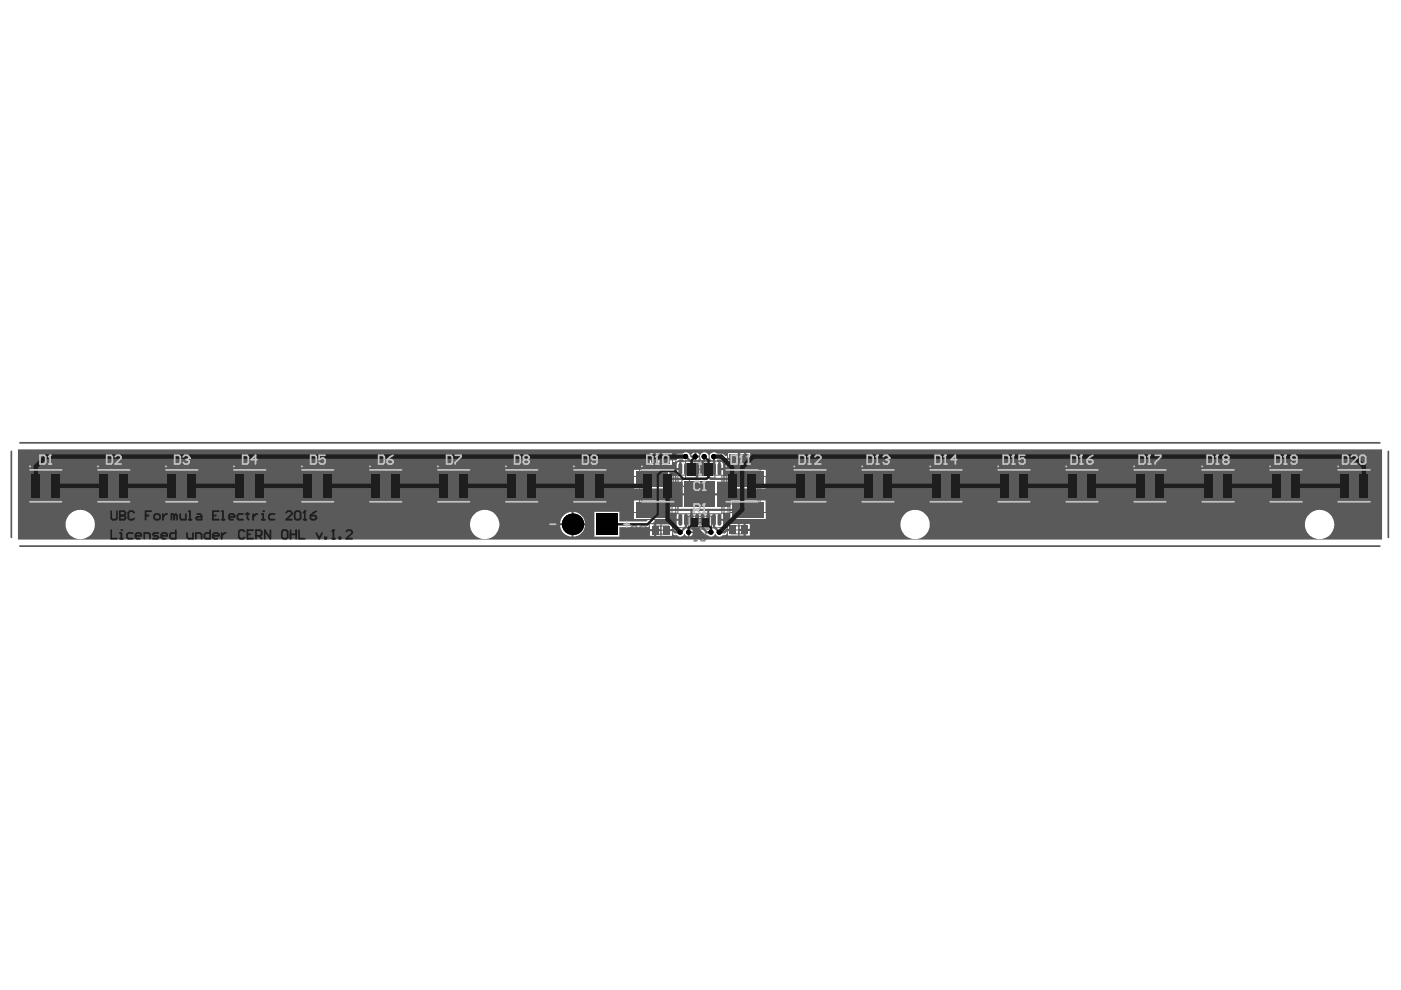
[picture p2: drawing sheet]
<svg xmlns="http://www.w3.org/2000/svg" width="297mm" height="210mm" viewBox="0 0 297 210" stroke-linecap="round" stroke-linejoin="round" font-family="sans-serif">
<g fill="none" stroke="#5a5a5a" stroke-width=".21">
<path d="M5.9 99.2h7.6v7.7h-7.6zM6.3 99.6h6.8v6.8h-6.8zM20.3 99.2h7.6v7.7h-7.6zM20.8 99.6h6.7v6.8h-6.7zM34.7 99.2h7.7v7.7h-7.7zM35.2 99.6h6.7v6.8h-6.7zM49.1 99.2h7.7v7.7h-7.7zM49.6 99.6h6.7v6.8h-6.7zM63.5 99.2h7.7v7.7h-7.7zM64 99.6h6.7v6.8h-6.7zM78 99.2h7.6v7.7h-7.6zM78.4 99.6h6.7v6.8h-6.7z"/>
<path d="M92.4 99.2h7.6v7.7h-7.6zM92.8 99.6h6.8v6.8h-6.8zM106.8 99.2h7.6v7.7h-7.6zM107.3 99.6h6.7v6.8h-6.7zM121.2 99.2h7.7v7.7h-7.7zM121.7 99.6h6.7v6.8h-6.7zM133.9 99.5h8.6v10.6h-8.6zM136.1 99.6h6.7v6.8h-6.7zM137.6 96h5v2.7h-5zM138.5 96.5h3.1v1.7h-3.1zM139.3 97.4h1.6M140.1 96.5v1.7"/>
<path d="M143.3 99.2h-7.7v7.7h7.7M143.3 97.8h10.2v14.1h-10.2zM145.4 97.7h6.2v3.6h-6.2zM146.4 98.2h4.1v2.6h-4.1zM147.5 99.5h1.8M148.5 98.6v1.8M153.5 99.2h7.7v7.7h-7.7M154 99.6h6.7v6.8h-6.7zM154.3 95.9h4.9v2.8h-4.9zM154.3 99.5h8.6v10.6h-8.6zM155.1 96.5h3.1v1.6h-3.1zM155.9 97.3h1.6"/>
<path d="M156.7 96.5v1.6M167.9 99.2h7.7v7.7h-7.7zM168.4 99.6h6.7v6.8h-6.7zM182.3 99.2h7.7v7.7h-7.7zM182.8 99.6h6.7v6.8h-6.7zM196.8 99.2h7.6v7.7h-7.6zM197.2 99.6h6.7v6.8h-6.7zM211.2 99.2h7.6v7.7h-7.6zM211.6 99.6h6.8v6.8h-6.8zM225.6 99.2h7.6v7.7h-7.6zM226 99.6h6.8v6.8h-6.8zM240 99.2h7.6v7.7h-7.6z"/>
<path d="M240.5 99.6h6.7v6.8h-6.7zM254.4 99.2h7.7v7.7h-7.7zM254.9 99.6h6.7v6.8h-6.7zM268.8 99.2h7.7v7.7h-7.7zM269.3 99.6h6.8v6.8h-6.8zM283.2 99.2h7.7v7.7h-7.7zM283.7 99.6h6.8v6.8h-6.8zM8.8 103h1.8M9.7 102.1v1.8M23.2 103h1.8M24.1 102.1v1.8M37.6 103h1.8"/>
<path d="M38.6 102.1v1.8M52.1 103h1.8M53 102.1v1.8M66.5 103h1.8M67.4 102.1v1.8M80.9 103h1.8M81.8 102.1v1.8M95.3 103h1.8M96.2 102.1v1.8M109.7 103h1.8M110.6 102.1v1.8M124.1 103h1.8"/>
<path d="M125.1 102.1v1.8M134.3 101h7.7v7.7h-7.7zM137.2 104.8h1.9M137.7 111h4.9v2.8h-4.9zM138.2 103.9v1.8M138.5 103h1.8M138.5 111.5h3.2v1.7h-3.2zM139.3 112.4h1.7M139.5 102.1v1.8M140.1 111.5v1.7M143.7 100.7h9.3v8.2h-9.3zM145.9 109.4h5v2.8h-5z"/>
<path d="M146.8 110h3.2v1.7h-3.2zM147.5 104.8h1.8M147.5 110.8h1.7M148.4 103.9v1.8M148.4 110v1.7M154.2 111h4.9v2.7h-4.9zM154.8 101h7.7v7.7h-7.7zM155 111.5h3.2v1.7h-3.2zM155.8 112.4h1.7M156.4 103h1.8M156.7 111.5v1.7M157.4 102.1v1.8"/>
<path d="M157.7 104.8h1.8M158.6 103.9v1.8M170.8 103h1.9M171.8 102.1v1.8M185.3 103h1.8M186.2 102.1v1.8M199.7 103h1.8M200.6 102.1v1.8M214.1 103h1.8M215 102.1v1.8M228.5 103h1.8M229.4 102.1v1.8"/>
<path d="M242.9 103h1.8M243.8 102.1v1.8M257.3 103h1.8M258.3 102.1v1.8M271.7 103h1.9M272.7 102.1v1.8M286.2 103h1.8M287.1 102.1v1.8"/>
<circle cx="145.4" cy="102.4" r=".93"/>
</g>
<path d="M2.4 95.7v18.2M4.2 93.9h288.4M294.4 95.7v18.2M4.2 115.8h288.4" fill="none" stroke="#5a5a5a" stroke-width=".37"/>
<path d="M49.9 106h3.2v3.2h-3.2z" fill="#8c8c8c"/>
<g fill="none" stroke="#8c8c8c" stroke-width=".21">
<path d="M213.8 100h2.3M213.9 99.9h2.1M213.9 99.9h2M213.9 99.8h1.9M214 99.8h1.8M214 99.7h1.7M214.1 99.6h1.5M214.2 99.6h1.3M214.2 99.5h1.3M214.3 99.5h1.1M214.3 99.4h1M214.4 99.4h.8"/>
<path d="M214.5 99.3h.6M214.6 99.2h.4M214.6 99.2h.3M214.6 99.1h.3M217.5 100h4.5M217.7 99.9h4.1M217.8 99.9h3.9M217.9 99.8h3.7M218 99.8h3.5M218.1 99.7h3.3M218.2 99.6h3.1M218.2 99.5h3.1"/>
<path d="M218.3 99.4h2.9M218.3 99.3h2.9M218.3 99.2h2.9M218.3 99.1h2.9M218.4 99h2.7M218.4 98.9h2.7M218.4 98.8h2.7M218.4 98.7h2.7M218.4 98.6h2.7M218.4 98.5h2.7M218.4 98.4h2.7M218.4 98.4h2.6"/>
<path d="M218.4 98.3h2.6M218.5 98.2h2.5M218.5 98.1h2.5M218.5 98h2.5M218.5 98h2.4M218.5 97.9h2.4M218.6 97.8h2.3M218.6 97.7h2.3M218.6 97.6h2.3M218.6 97.5h2.3M223.5 100h2.2M223.5 99.9h2.1"/>
<path d="M223.6 99.9h2M223.6 99.8h1.9M223.7 99.8h1.8M223.8 99.7h1.6M223.9 99.6h1.5M224 99.6h1.3M224 99.5h1.3M224.1 99.5h1.1M224.2 99.4h1M224.2 99.4h.9M224.3 99.4h.8M224.4 99.3h.6"/>
<path d="M224.5 99.2h.4M224.6 99.2h.3M224.6 99.1h.2M241.6 97.6h.1M241.6 97.5h.1M241.7 97.9h.1M241.7 97.8l.1 .1M241.7 97.8h.1M241.7 97.7h.1M241.7 97.6h.1M241.7 98.2h.2M241.7 98.1h.2"/>
<path d="M241.7 98h.2M241.8 98.5h.2M241.8 98.4h.2M241.8 98.3h.1M241.8 98.8h.4M241.8 98.8h.3M241.8 98.7h.3M241.8 98.6h.3M241.9 99.2h.4M241.9 99.1h.4M241.9 99.1h.3M241.9 99h.3"/>
<path d="M241.9 98.9l.3 .1M241.9 98.9h.3M241.9 99.5h.5M241.9 99.4h.5M241.9 99.3l.5 .1M241.9 99.3h.4M241.9 99.6h.6M241.9 99.6h.5M241.9 99.8h.6M241.9 99.7h.6M242 100h.5M242 99.9h.5"/>
<path d="M242 99.8h.5M211.5 106.3h6.1M211.5 106.3h6M211.5 106.2h6M211.5 106.1h6M211.5 106h6M211.5 105.9h6M211.5 105.8h6M211.5 105.7h6M211.5 105.6h6M211.5 105.5h6M211.5 105.4h6"/>
<path d="M211.5 105.3h6M211.5 105.2h6M211.5 105.1h6M211.5 105h6M211.5 105h6.1M211.5 104.9h6.1M211.5 104.8h6.1M211.5 104.7h6.2M211.5 104.6h6.2M211.5 104.5h6.2M211.5 106.8h6.2M211.5 106.7h6.2"/>
<path d="M211.5 106.6h6.2M211.5 106.6h6.1M211.5 106.5h6.1M211.5 106.4h6.1M211.7 106.8h6M211.9 106.9h5.9M212.1 104.4h5.7M212.2 106.9h5.6M212.4 104.4h5.5M212.5 106.9h5.3M212.6 107h5.3M212.7 104.3h5.2"/>
<path d="M212.9 104.3h5M213.2 100.6h13.1M213.2 110.6h4.5M213.2 104.2h4.7M213.2 100.7h13.1M213.2 110.7h4.5M213.2 110.5h4.5M213.2 107.1h4.7M213.3 100.8h12.9M213.3 100.5h12.9M213.3 110.8h4.4M213.3 100.9h12.9"/>
<path d="M213.3 110.8h4.3M213.3 110.5h4.5M213.3 110.4h4.5M213.3 101h12.8M213.3 100.9h12.8M213.3 110.9h4.3M213.3 110.3h4.5M213.3 107.1h4.7M213.4 101h12.7M213.4 100.4h12.7M213.4 110.9h4.2M213.4 101.1h12.7"/>
<path d="M213.4 100.3h12.6M213.4 111h4.2M213.4 110.2h4.5M213.5 111h4.1M213.5 101.1h12.5M213.5 100.3h3M213.5 110.2h4.4M213.5 110.1h4.4M213.5 104.2h4.5M213.5 101.2h12.5M213.5 100.2h3M213.6 111.1h2.8"/>
<path d="M213.6 100.2h2.8M213.6 101.3h12.3M213.6 101.3h12.4M213.6 110h4.3M213.6 110h4.4M213.6 111.2h2.8M213.6 100.1h2.7M213.6 107.2h4.4M213.7 111.2h2.6M213.7 100.1h2.6M213.7 101.4h12.1M213.7 107.2h4.3"/>
<path d="M213.7 111.3h2.5M213.7 101.5h12.1M213.7 109.9h4.3M213.7 109.8h4.3M213.7 107.3h4.5M213.7 107.3h4.4M213.8 111.3h2.3M213.8 101.6h11.9M213.8 109.8h4.3M213.8 109.7h4.3M213.8 107.5h4.5M213.8 107.4h4.5"/>
<path d="M213.8 104h4.3M213.8 104h4.4M213.8 107.5h4.6M213.8 103.9h4.4M213.8 103.9h4.5M213.9 111.4h2.1M213.9 101.7h11.7M213.9 101.7h11.8M213.9 109.6h4.2M213.9 107.7h4.7M213.9 107.6h4.6M213.9 103.8h4.5"/>
<path d="M213.9 103.7h4.7M213.9 101.8h11.7M213.9 109.5h4.3M213.9 107.8h4.9M213.9 107.7l4.9 .1M213.9 111.5h1.9M213.9 103.6h4.8M213.9 103.6h4.9M213.9 101.8h11.6M213.9 107.9h5M214 111.5h1.8M214 103.5h5"/>
<path d="M214 103.4h5.2M214 109.4h4.2M214 108h4.8M214 107.9h4.9M214 111.6h1.7M214 103.3h11.4M214 102h11.4M214 101.9h11.4M214 108.1h4.8M214.1 111.6h1.6M214.1 103.2h11.3M214.1 102h11.3"/>
<path d="M214.1 109.3h4.2M214.1 108.2h4.6M214.1 111.7h1.5M214.1 103.1h11.3M214.1 102.1h11.3M214.1 109.2h4.2M214.1 108.4h4.5M214.1 108.3h4.5M214.1 108.3h4.6M214.2 111.7h1.3M214.2 103.1h11.1M214.2 103h11.1"/>
<path d="M214.2 102.2h11.1M214.2 109.1h4.2M214.2 108.5h4.4M214.2 111.8h1.2M214.2 102.9h11.1M214.2 108.6h4.4M214.3 102.9h11M214.3 102.8h10.9M214.3 102.3h10.9M214.3 109h4.1M214.3 108.7h4.2M214.3 108.6h4.2"/>
<path d="M214.3 111.9h1M214.3 102.7h10.9M214.3 102.4h10.9M214.3 108.9h4.1M214.3 108.8h4.2M214.4 111.9h.8M214.4 102.6h10.7M214.4 102.5h10.7M214.5 112h.7M214.5 112h.6M214.6 112.1h.4M214.6 112.2h.2"/>
<path d="M216.6 111.1h.9M216.6 111.2h.9M216.8 111.2h.7M216.8 100.3h5.9M216.8 111.3h.7M216.8 100.2h5.9M216.9 111.3h.6M217 100.2h5.5M217 111.3h.4M217.1 111.4h.3M217.1 100.1h5.3M217.2 100.1h5.1"/>
<path d="M217.3 111.5h.1M217.5 100h4.6M217.5 105.1l-6 .1M217.8 104.4l-6.1 .1M218 109.9l-4.4 .1M218.1 104.1h-4.5M218.5 103.7l-4.6 .1M218.6 108.4l-4.4 .1M218.8 108.1h-4.8M220.3 103.4h5.2M220.5 103.5h5M220.7 103.6h4.8"/>
<path d="M220.7 108h4.8M220.7 107.9h4.8M220.7 107.8h4.9M220.7 108.1h4.7M220.8 103.6h4.7M220.8 108.3h4.6M220.8 108.2h4.6M220.9 103.7h4.7M220.9 108.4h4.4M220.9 108.4h4.5M220.9 108.3h4.5M220.9 107.7h4.7"/>
<path d="M220.9 108.5h4.4M220.9 108.7h4.4M220.9 108.6h4.4M220.9 107.6h4.7M221 108.8h4.2M221 108.7h4.2M221 107.6h4.7M221.1 109h4.1M221.1 108.9h4.1M221.1 107.5h4.6M221.1 103.8h4.5M221.1 109.1h4.2"/>
<path d="M221.1 109h4.2M221.1 103.8h4.6M221.2 109.2h4.2M221.2 107.5h4.5M221.2 109.3h4.2M221.2 107.4h4.5M221.2 103.9h4.5M221.3 109.4h4.2M221.3 109.4h4.1M221.3 103.9h4.4M221.3 109.5h4.3M221.3 109.5h4.2"/>
<path d="M221.3 107.3h4.5M221.3 104h4.4M221.4 109.7h4.3M221.4 109.6h4.3M221.4 104h4.3M221.4 109.8h4.3M221.4 107.3h4.4M221.4 104.1h4.5M221.5 109.9h4.3M221.5 109.8h4.3M221.5 107.2h4.3M221.5 107.2h4.4"/>
<path d="M221.5 110h4.4M221.5 109.9h4.4M221.5 107.1h4.6M221.5 104.2h4.5M221.5 110.1h4.5M221.5 110h4.5M221.5 104.3h5.1M221.5 104.2h4.8M221.5 107.1h4.8M221.6 110.2h4.4M221.6 110.1h4.4M221.6 110.3h4.5"/>
<path d="M221.6 110.2h4.5M221.6 104.4h5.5M221.6 104.3h5.2M221.6 106.9h5.4M221.7 110.5h4.5M221.7 110.4h4.5M221.7 110.4h4.4M221.7 104.4l6.1 .1M221.7 104.4h5.6M221.7 106.9h5.6M221.7 106.9h5.9M221.7 110.5h4.6"/>
<path d="M221.8 110.6h4.5M221.8 104.6h6.1M221.8 104.5h6.1M221.8 106.8h6M221.8 106.8h6.1M221.8 106.7h6.1M221.8 110.8h4.4M221.8 110.7h4.5M221.8 104.7h6.1M221.8 106.6h6.1M221.9 110.9h4.2M221.9 110.8h4.3"/>
<path d="M221.9 104.8h6M221.9 106.6h6M221.9 106.5h6M221.9 111h4.1M221.9 106.3h6M221.9 105h6M221.9 104.9h6M221.9 106.4h6M222 111.2h.8M222 111.1h.9M222 106.3h5.9M222 106.2h5.9"/>
<path d="M222 105.1h5.9M222 105h5.9M222 106.1h5.9M222 106h5.9M222 105.3h5.9M222 105.2h5.9M222.1 111.3h.4M222.1 111.3h.5M222.1 111.3h.6M222.1 106h5.8M222.1 105.9h5.8M222.1 105.8h5.8"/>
<path d="M222.1 105.7h5.8M222.1 105.6h5.8M222.1 105.5h5.8M222.1 105.4h5.8M222.2 111.5h.1M222.4 111.4h-.3M223 100.3h3M223 100.2h3M223.1 111.1h2.8M223.1 100.2h2.8M223.2 111.2h2.7M223.2 100.1h2.7"/>
<path d="M223.2 111.2h2.6M223.2 100.1h2.6M223.3 111.3h2.5M223.4 111.3h2.3M223.4 100h2.3M223.5 111.3h2.2M223.5 111.4h2.1M223.6 111.5h1.9M223.7 111.5h1.8M223.8 111.6h1.6M223.9 111.7h1.5M224 111.7h1.3"/>
<path d="M224.1 111.8h1.2M224.1 111.9h1.1M224.2 111.9h.9M224.3 112h.7M224.3 111.9h.8M224.4 112h.6M224.5 112.1h.4M224.7 112.2h.1M225.4 103.3l-11.4 .1M225.5 101.9h-11.5M226.9 107h-5.3M242 100l.6 .1"/>
<path d="M242 100h.6M242 100.2h.6M242 100.1h.6M242 100.4l.8 .1M242 100.4h.7M242 100.3h.7M242 100.2h.7M242.1 100.7h.8M242.1 100.7h.7M242.1 100.6h.7M242.1 100.5h.7M242.1 101h.9"/>
<path d="M242.1 100.9h.8M242.1 100.8h.8M242.2 101.3h.9M242.2 101.2h.8M242.2 101.1h.8M242.2 101.7h1M242.2 101.6h1M242.2 101.6h.9M242.2 101.5h.9M242.2 101.4h.9M242.3 102h1M242.3 101.9h1"/>
<path d="M242.3 101.8h.9M242.3 101.7h.9M242.3 102.2h1.1M242.3 102.1h1.1M242.3 102.1h1M242.4 102.6h1.2M242.4 102.5h1.1M242.4 102.4h1.1M242.4 102.3h1M242.4 102.9h1.3M242.4 102.8h1.2M242.4 102.7h1.2"/>
<path d="M242.5 103.2h1.3M242.5 103.1h1.3M242.5 103.1h1.2M242.5 103h1.2M242.5 103.5h1.4M242.5 103.4h1.3M242.5 103.3l1.3 .1M242.5 103.3h1.3M242.5 103.7l1.5 .1M242.5 103.7h1.4M242.5 103.6h1.4M242.5 103.8h3.2"/>
<path d="M242.6 104.2h3.1M242.6 104.1h3.1M242.6 104h3.1M242.6 103.9h3.1M242.6 104.4h3.2M242.6 104.4h3.1M242.6 104.3h3.1M242.7 104.8h3.1M242.7 104.7h3.1M242.7 104.6h3.1M242.7 104.5h3.1M242.7 105.1h3.2"/>
<path d="M242.7 105h3.2M242.7 105h3.1M242.7 104.9h3.1M242.8 105.4h3.1M242.8 105.3h3.1M242.8 105.2h3.1M242.8 105.1h3.1M242.8 105.7h3.2M242.8 105.6h3.2M242.8 105.6h3.1M242.8 105.5h3.1M242.9 105.9h3.1"/>
<path d="M242.9 105.8h3.1M243.8 102.3h2.5M243.8 102.2l2.5 .1M243.8 102.4h2.5M243.8 102.5h2.5M243.9 102.7h2.5M243.9 102.6h2.5M243.9 102.8h2.5M244 102.9h2.5M244 102.9h2.4M244 102.8h2.4M244 103.1h2.5"/>
<path d="M244 103h2.5M244.1 103.2h2.5M244.1 103.1h2.5M244.1 103.1h2.4M244.1 103.3h2.5M244.2 103.4h2.5M244.2 103.3l2.5 .1M244.7 106.1h1.3M244.7 106h1.3M244.7 106.2h1.3M244.8 106.3h1.3M244.8 106.2h1.2"/>
<path d="M244.8 106.4h1.3M244.9 106.6h1.2M244.9 106.5h1.2M244.9 106.7h1.2M245 106.8h1.1M245 106.9h1.2M245 106.9h1.1M245 107.1h1.2M245 107h1.2M245.1 107.2h1.1M245.1 107.1h1.1M245.1 107.3h1.1"/>
<path d="M245.2 107.5h1M245.2 107.4h1M245.2 107.6h1.1M245.2 107.5h1.1M245.3 107.7h1M245.3 107.6h1M245.3 107.9h1M245.3 107.8h1M245.4 108h.9M245.4 107.9h.9M245.4 108.1h.9M245.5 108.2h.8"/>
<path d="M245.5 108.4h.8M245.5 108.3h.8M245.6 108.4l.8 .1M245.6 108.6h.8M245.6 108.5h.8M245.7 108.8h.7M245.7 108.7h.7M245.7 108.9h.7M245.7 103.5h1M245.7 109h.7M245.8 109.1h.7M245.8 103.5h.9"/>
<path d="M245.8 109.3h.7M245.8 109.2h.7M245.9 103.6h.8M245.9 109.4h.6M245.9 109.3h.6M245.9 109.5h.6M246 103.7h.7M246 109.7h.5M246 109.6h.5M246 109.8h.6M246 109.7h.6M246 104.1h.2"/>
<path d="M246 104h.3M246 103.9h.3M246 103.9h.4M246 103.8h.4M246 103.8h.5M246.1 109.9h.5M246.1 109.8h.5M246.1 104.3h.1M246.1 104.2h.1M246.1 110h.5M246.2 110.2h.4M246.2 110.1h.4"/>
<path d="M246.2 110.3h.5M246.2 105.4h2.6M246.2 105.3h2.6M246.2 105.2h2.6M246.2 105.1h2.6M246.2 105h2.6M246.2 104.9h2.6M246.2 104.8h2.6M246.3 110.4h.4M246.3 105.5h2.4M246.3 105.5h2.5M246.3 105.4h2.5"/>
<path d="M246.3 104.7h2.5M246.3 104.6h2.4M246.3 110.6h.4M246.3 110.5h.4M246.3 105.6h2.4M246.3 104.5h2.4M246.3 105.7h2.4M246.4 110.8h.3M246.4 110.7h.3M246.4 105.8h2.2M246.4 105.7h2.2M246.4 104.4h2.2"/>
<path d="M246.4 110.9h.3M246.4 104.3h2.2M246.5 111h.3M246.5 104.3h2M246.5 104.2h2M246.5 111.2h.3M246.5 111.1h.3M246.5 106h1.9M246.5 104.2h1.9M246.6 111.3h.2M246.6 106h1.8M246.6 104.1h1.8"/>
<path d="M246.6 111.4h.2M246.6 103.7l-.6 .1M246.6 106.1h1.7M246.7 111.5h.1M246.7 111.6h.2M246.7 111.7h.2M246.7 106.1h1.6M246.7 104h1.6M246.8 111.9h.1M246.8 111.8h.1M246.8 106.2h1.4M246.8 104h1.4"/>
<path d="M246.8 112h.1M246.8 103h4M246.8 102.9h4M246.9 112.1h.1M246.9 112h.1M246.9 103.1h3.9M246.9 106.2h1.3M246.9 103.9h1.3M246.9 103.2h5M246.9 103.1h4.5M246.9 103.1h4.1M246.9 106.3h1.2"/>
<path d="M246.9 103.9h1.2M246.9 103.3l5.2 .1M246.9 103.3h5.1M246.9 103.2h5.1M247 103.4h5.1M247 103.5h.1M247 103.5h.3M247 102.9h3.8M247 108.2h.3M247 108.2h.8M247 108.1h.8M247 103.8h1"/>
<path d="M247.1 108.1h.3M247.1 108h.2M247.1 107.9h.2M247.1 107.8h.7M247.1 107.7l.6 .1M247.1 107.7h.2M247.1 107.6h.2M247.1 107.5h.7M247.2 107.5h.5M247.2 106.3h.6M247.2 103.8h.6M247.2 102.8h3.6"/>
<path d="M247.3 107.4h.3M247.4 107.9h.4M247.4 109.9h.7M247.4 109.8h.2M247.4 109.7h.2M247.4 109.4h.2M247.4 109.3h.7M247.4 108.2h.3M247.5 102.8h3.4M247.5 109.3h.6M247.5 109.2h.5M247.6 110h.4"/>
<path d="M247.6 107.6h.2M247.6 102.7h3.3M247.6 108.1h.2M247.6 108h.2M247.6 107.9h.2M247.7 103.5h4.4M247.9 102.7h3.1M247.9 103.5h4.2M247.9 109.8h.2M247.9 109.7h.2M247.9 109.6h.2M247.9 109.5h.2"/>
<path d="M247.9 109.4h.2M248.1 103.6h4M248.1 109.9l-.6 .1M248.1 108.2h.4M248.1 108.1h.4M248.2 103.6h4M248.2 108.1h.1M248.2 108h.1M248.2 107.9h.1M248.2 107.8h.1M248.2 107.7h.1M248.2 107.6h.1"/>
<path d="M248.2 107.5h.1M248.2 107.4h.1M248.2 107.3h.1M248.2 107.3h.3M248.2 107.2h.3M248.2 107.1h.3M248.3 103.7h3.9M248.3 103.7l4.7 .1M248.3 110h.5M248.3 109.9h.5M248.5 102.5h3.2M248.5 109.9h.1"/>
<path d="M248.5 109.8h.1M248.5 109.7h.1M248.5 109.6h.1M248.5 109.5h.1M248.5 109.4h.1M248.5 109.3h.3M248.5 109.2h.3M248.5 109.1h.1M248.5 109h.1M248.5 108.9h.1M248.5 103.8h5.4M248.5 105.9h-2"/>
<path d="M248.5 103.8h5.9M248.6 103.9h6.3M248.7 103.9h6.6M248.7 102.5h3.4M248.7 108.2h.3M248.7 108.2h.8M248.7 108.1h.8M248.7 104h7.3M248.7 104h7M248.8 104.1h7.3M248.8 108.1h.3M248.8 108h.2"/>
<path d="M248.8 107.9h.2M248.8 107.8h.2M248.8 107.7h.2M248.8 107.6h.2M248.8 107.5h.3M248.8 107.4h.3M248.8 104.2h7.2M248.9 102.5h3.2M248.9 105.9h6.3M248.9 104.3h7M248.9 105.8h6.3M248.9 104.4h7"/>
<path d="M249 109.3h.6M249 109.2h.2M249 105.7h6.2M249 105.6h6.2M249 104.4h6.8M249 105.6h6.1M249 105.5l6.1 .1M249 104.6h6.8M249 104.5h6.8M249.1 105.5h6M249.1 105.4h5.9M249.1 105.3h5.9"/>
<path d="M249.1 104.9h6.6M249.1 104.7h6.7M249.1 102.4h3.1M249.1 110h.5M249.1 109.9h.5M249.1 108.2h.3M249.1 105.2h5.9M249.1 105.1h6.6M249.1 105h6.6M249.2 109.4h.3M249.3 109.4h.2M249.3 102.4h2.9"/>
<path d="M249.3 109.9h.2M249.3 109.8h.2M249.3 109.7h.2M249.3 109.6h.2M249.3 109.5h.2M249.3 109.2h.3M249.3 108.1h.2M249.4 108h.1M249.4 107.9h.1M249.4 107.8h.1M249.4 107.7h.1M249.4 107.6h.1"/>
<path d="M249.4 107.5h.2M249.4 107.4h.2M249.5 102.3h2.7M249.7 102.3h2.6M249.8 108.2h.4M249.8 108.1h.4M249.8 110h.3M249.8 109.9h.4M249.8 109.3h.5M249.8 109.2h.5M249.9 108.1h.2M249.9 108h.2"/>
<path d="M249.9 107.9h.2M249.9 107.8h.2M249.9 107.7h.2M249.9 107.6h.2M249.9 107.5h1.3M250 107.5h.3M250 109.8h.2M250 107.4h.2M250.1 109.8h.1M250.1 109.7h.1M250.1 109.6h.1M250.1 109.5h.1"/>
<path d="M250.1 109.4h.1M250.1 109.1h.1M250.1 109h.1M250.3 108.2h.4M250.3 108.1h.4M250.3 107.6h.3M250.4 108.1h.2M250.4 108h.2M250.4 107.9h.2M250.4 107.8h.2M250.4 107.7h.2M250.4 107.6h.2"/>
<path d="M250.4 107.5h.4M250.5 107.4h.3M250.6 109.9h.6M250.6 109.8h.2M250.6 109.8h.1M250.6 109.7h.1M250.6 109.4h.1M250.6 109.4h.2M250.6 109.3h.6M250.6 109.2h.6M250.7 110h.4M250.8 108.2h.4"/>
<path d="M250.8 108.1h.4M250.8 107.6h.2M250.9 108.1h.1M250.9 108h.1M250.9 107.9h.1M250.9 107.8h.1M250.9 107.7h.1M250.9 107.5h.3M250.9 107.4h.3M251 109.4h.2M251.1 109.8h.1M251.1 109.7h.1"/>
<path d="M251.1 109.6h.1M251.1 109.5h.1M251.1 109.4h.1M251.3 102.6h-3.2M251.4 107.5h.6M251.4 107.4h.1M251.5 109.9h.7M251.5 109.8h.2M251.5 109.7h.2M251.5 109.6h.7M251.5 109.5h.7M251.5 109.5h.2"/>
<path d="M251.5 109.4h.2M251.5 109.3h.7M251.5 108.2h.5M251.5 108.1h.5M251.5 107.6h.3M251.6 109.2h.5M251.6 110h.5M251.6 107.6h.2M251.7 108.1h.1M251.7 108h.1M251.7 107.9h.1M251.7 107.8h.1"/>
<path d="M251.7 107.7h.1M251.7 107.4h.3M252 109.8h.2M252 109.4h.2M252 109.7h.2M252 109.5h.2M252.2 108.1h.7M252.2 108.1h.2M252.2 108h.2M252.2 107.9h.2M252.2 107.8h.2M252.2 107.7h.2"/>
<path d="M252.2 107.6h.2M252.2 107.5h.7M252.3 108.2h.5M252.3 107.5h.5M252.4 107.4h.3M252.5 110h.4M252.5 109.9h.4M252.6 109.9h.1M252.6 109.8h.1M252.6 109.7h.1M252.6 109.6h.1M252.6 109.5h.1"/>
<path d="M252.6 109.4h.1M252.6 109.3h.1M252.6 109.2h.1M252.6 109.1h.1M252.6 109h.1M252.6 109h.3M252.6 108.9h.3M252.7 108.1h.2M252.7 108h.2M252.7 107.9h.2M252.7 107.8h.2M252.7 107.7h.2"/>
<path d="M252.7 107.6h.2M253.2 110h.8M253.2 109.9h.8M253.2 109.8h.1M253.2 109.7h.1M253.2 109.2h.1M253.2 109.1h.1M253.2 109.1h.8M253.2 109h.8M253.2 108.9h.8M253.2 107.5h.1M253.2 107.4h.1"/>
<path d="M253.2 107.3h.8M253.2 107.2h.8M253.3 109.5h.6M253.3 109.4h.6M253.3 107.7h.6M253.3 107.6h.6M253.5 108.2h.5M253.5 108.1h.5M253.7 109.8h.2M253.7 109.7h.2M253.7 109.6h.2M253.7 109.4h.2"/>
<path d="M253.7 109.3h.2M253.7 109.2h.2M253.7 109.1h.2M253.7 108.1h.2M253.7 108h.2M253.7 107.9h.2M253.7 107.8h.2M253.7 107.6h.2M253.7 107.5h.2M253.7 107.4h.2M254.7 109.7h1.9M254.7 109.6h1.9"/>
<path d="M254.7 109.5l1.9 .1M254.7 109.5h.4M254.7 109.4h.4M254.7 109.3h.4M254.7 109.2h.4M254.7 109.1h.4M254.7 108.1h.4M254.7 108h.4M254.7 107.9h.4M254.7 107.8h.4M254.7 107.7h.4M254.7 107.6h.4"/>
<path d="M254.7 107.6h1.9M254.7 107.5h1.9M254.7 109.8h1.8M254.7 109.7h1.8M254.7 107.5h1.8M254.7 107.4h1.8M254.8 109.8h1.7M254.8 109.9h1.7M254.8 107.3h1.7M254.9 109.9h1.5M254.9 107.3h1.5M255 105.1l-5.9 .1"/>
<path d="M255.1 107.2h1.1M255.7 105.1h.1M255.8 104.8h-6.7M255.8 104.4l-6.8 .1M256 105.3h2.6M256 105.2h2.6M256 105.1h2.6M256 105h2.6M256 104.9h2.6M256.1 105.5h2.5M256.1 105.4h2.5M256.1 105.3h2.5"/>
<path d="M256.1 104.8h2.5M256.1 104.7h2.5M256.1 105.6h2.4M256.1 104.6h2.5M256.1 104.6h2.4M256.1 104.5h2.4M256.2 107.6h.4M256.2 105.7h2.3M256.2 105.6h2.3M256.2 104.4h2.3M256.2 109.5h.4M256.2 109.4h.4"/>
<path d="M256.2 109.3h.4M256.2 109.2h.4M256.2 109.1h.4M256.2 109h.4M256.2 108.9h.4M256.2 108.8h.4M256.2 108.7h.4M256.2 108.6h.4M256.2 108.5h.4M256.2 108.4h.4M256.2 108.3h.4M256.2 108.2h.4"/>
<path d="M256.2 108.1h.4M256.2 108h.4M256.2 107.9h.4M256.2 107.8h.4M256.2 107.7h.4M256.2 105.8h2.2M256.2 105.7h2.2M256.2 104.4h2.2M256.3 105.8h2.1M256.3 104.3h2.1M256.3 105.9h2.1M256.4 104.2h1.9"/>
<path d="M256.4 106h1.9M256.5 106h1.8M256.5 104.1h1.8M256.5 106.1h1.7M256.5 106.1h1.6M256.5 104h1.6M256.6 106.2h1.5M256.6 104h1.5M256.7 106.2h1.3M256.7 103.9h1.3M256.8 106.3h1.1M256.8 103.9h1.1"/>
<path d="M256.9 103.8h.9M257 106.3h.7M257 103.8h.7M257.1 109.4h.4M257.1 109.3h.4M257.1 109.2h.4M257.1 109.1h.4M257.1 109h.4M257.1 109.6h2.3M257.1 109.5l1.9 .1M257.1 109.5h.4M257.1 108.9h.4"/>
<path d="M257.1 108.8h.5M257.1 108.2h.4M257.1 108.1h.4M257.1 108h.4M257.1 107.9h.4M257.1 107.8h.4M257.1 107.7h.4M257.1 107.6h.5M257.1 109.7h2.3M257.1 108.7h1.9M257.1 108.4h1.9M257.1 108.3h.5"/>
<path d="M257.1 107.6h1.9M257.1 107.5h2.3M257.2 109.8h2.2M257.2 108.7h1.8M257.2 108.6h1.8M257.2 108.4h1.8M257.2 107.5h2.2M257.2 107.4h2.2M257.2 109.9h2.2M257.3 108.6h1.7M257.3 108.5h1.7M257.3 107.3h2.1"/>
<path d="M257.3 109.9h2.1M257.4 107.3h2M257.5 108.8h-.4M257.5 107.2h1.9M258.6 109.5h.4M258.6 109.4h.4M258.6 109.3h.4M258.6 109.2h.4M258.6 109.1h.4M258.6 109h.4M258.6 108.9h.4M258.6 108.8h.4"/>
<path d="M258.6 108.3h.4M258.6 108.2h.4M258.6 108.1h.4M258.6 108h.4M258.6 107.9h.4M258.6 107.8h.4M258.6 107.7h.4M258.6 107.6h.4M258.9 104.6h.6M258.9 104.5h.3M258.9 104.5h.1M258.9 105.4h3.3"/>
<path d="M258.9 105.4h3.2M258.9 104.8h1.6M258.9 104.7h1.2M258.9 104.7h1M258.9 104.6h.8M259 105.3h3M259 105.3h2.9M259 105.2h2.8M259 105.1l2.7 .1M259 105.1h2.5M259 105h2.3M259 105h2.2"/>
<path d="M259 105h2M259 104.9h1.9M259 104.9h1.7M259.3 105.5h2.9M259.6 107.5h1.1M259.6 107.4h1.1M259.6 107.3h1.1M259.6 107.2h1.1M259.6 105.5h2.6M260 109.6h1.9M260 109.5l1.9 .1M260 109.5h.4"/>
<path d="M260 109.4h.4M260 109.4h.3M260 109.3h.3M260 109.2h.3M260 109.1h.3M260 109h.3M260 108.9h.3M260 108.8h.3M260 108.7h.3M260 108.6h.3M260 108.5h.3M260 108.4h.3"/>
<path d="M260 108.3h.3M260 108.2h.3M260 108.1h.3M260 108h.3M260 107.9h.3M260 107.8h.3M260 107.7h.3M260 107.6h.3M260 109.7h1.9M260.1 109.8h1.7M260.1 105.8h2M260.1 105.8h2.1"/>
<path d="M260.1 105.7h2.1M260.1 105.9h1.9M260.1 105.6h2.1M260.2 109.9h1.5M261.2 107.5h1.1M261.2 107.4h1.1M261.2 107.3h1.1M261.2 107.2h1.1M261.5 109.5h.4M261.5 109.4h.4M261.5 109.3h.4M261.5 109.2h.4"/>
<path d="M261.5 109.1h.4M261.5 109h.4M261.5 108.9h.4M261.5 108.8h.4M261.5 108.7h.4M261.5 108.6h.4M261.5 108.5h.4M261.5 108.4h.4M261.5 108.3h.4M261.5 108.2h.4M261.5 108.1h.4M261.5 108h.4"/>
<path d="M261.5 107.9h.4M261.5 107.8h.4M261.5 107.7h.4M261.5 107.6h.4"/>
</g>
<path d="M130.6 105.7h.7M130.9 103.9v1.8M133.1 103.9v1.8h-1.2M134.3 103.9v1.8M142 103.9v1.8M143.7 101.4v6.8M153 101.4v6.8M154.8 103.9v1.8M162.5 103.9v1.8" fill="none" stroke="#8c8c8c" stroke-width=".37"/>
<circle cx="130.9" cy="103.9" r=".19" fill="#8c8c8c"/>
<path d="M130.9 103.9l.4 .3M147.2 114.6h.6M147.5 112.8v1.8M148.4 112.8v1.5l.3 .3h.6l.3-.3v-1.5" fill="none" stroke="#8c8c8c" stroke-width=".37"/>
<circle cx="147.5" cy="112.8" r=".19" fill="#8c8c8c"/>
<path d="M147.5 112.8l.3 .3M161.1 111.8l-.3-.4h-.6l-.3 .4v.2M162.3 112.6l-.6 .6M163 112.6h-1l-.3-.2v-.6l.3-.4h1v1.8" fill="none" stroke="#8c8c8c" stroke-width=".37"/>
<circle cx="159.9" cy="112" r=".19" fill="#8c8c8c"/>
<path d="M161.2 96.7l-.3-.3h-.6l-.3 .3v.3M161.8 96.7l.3-.3h.6l.4 .3v1.2l-.4 .3h-.6l-.3-.3M159.9 112l.3 .4M160.2 112.4h.3M160.2 112.4l-.3 .2v.4l.3 .2h.6l.3-.2" fill="none" stroke="#8c8c8c" stroke-width=".37"/>
<circle cx="160" cy="97" r=".19" fill="#8c8c8c"/>
<path d="M160 97l.3 .3M160.3 97.3h.3M160.3 97.3l-.3 .3v.3l.3 .3h.6l.3-.3" fill="none" stroke="#8c8c8c" stroke-width=".37"/>
<path d="M70.2 100.7v2.8h-1.4l-.5-.5v-.5l.5-.4h1.4" fill="none" stroke="#8c8c8c" stroke-width=".46"/>
<circle cx="70.2" cy="102.1" r=".23" fill="#8c8c8c"/>
<path d="M52.8 103.5h.9M53.3 100.7v2.8M54.6 101.2l.5-.5h.9l.5 .5v1.8l-.5 .5h-.9l-.5-.5zM59.2 101.2l-.4-.5h-1l-.4 .5v.4l1.8 1.9h-1.8M60.1 103.9h1.9M62.8 103.5v-2.8l1 .9 .9-.9v2.8M67.4 100.7v2.8h-1.8M70.2 100.7h-1.4l-.5 .5v.4l.5 .5h1.4" fill="none" stroke="#8c8c8c" stroke-width=".46"/>
<circle cx="53.3" cy="100.7" r=".23" fill="#8c8c8c"/>
<g fill="none" stroke="#8c8c8c" stroke-width=".46">
<path d="M51.4 100.7h-1.8v.5l1.8 1.8v.5M53.3 100.7l.4 .5M54.6 108.9v-1.8l1-.9 .9 .9v1.8M54.6 107.5h1.9M61 108.5h.5v.4h-.5zM62.4 107.1l.9 1.8 .9-1.8M67 108h-1.9v-.5l.5-.4h.9l.5 .4v1l-.5 .4h-.9M68.8 108l-.9 .9M69.7 108h-1.4l-.4-.5v-.8l.4-.5h1.4v2.7"/>
<circle cx="142.8" cy="99.4" r=".23"/>
</g>
<path d="M135 96.8l-.3-.4h-.6l-.3 .4v.2l1.2 1.3h-1.2M135.6 96.8l.3-.4h.6l.3 .4v1.2l-.3 .3h-.6l-.3-.3M135.1 111.8l-.3-.3h-.6l-.3 .3v.3l1.2 1.2h-1.2M136.3 112.7l-.6 .6M136.9 112.7h-.9l-.3-.3v-.6l.3-.3h.9v1.8M165 104l-.4-.2h-.6l-.2 .2v.4l1.2 1.2h-1.2M166.8 103.8v1.8h-1.2" fill="none" stroke="#8c8c8c" stroke-width=".37"/>
<path d="M3.8 95.3h289.2v19.1h-289.2zM147.7 95.9v.7h.6l-.2-.4zM146.8 96.2l-.2 .4h.6v-.7zM158.2 96.1v1h.9v-1zM157 96.1v1h.8v-1zM139 96.1v1h.8v-1zM137.7 96.1v1h.8v-1zM147.7 97v.7h.1l.5-.7zM134.4 99.5v4.1h7.5v-1.5h2.8v2.5h7.3v-2.5h2.9v1.5h7.5v-4.1h-7.5v1.4h-1.9l.3-.3v-.9h-.8v-.3h-.2v-1.6l-.3 .3v-.6l.8-.1 .5 .5h1v.6h2.1v-2.4h-2.1v.6h-.5l-.5-.4-1.2-.1a.92 .92 0 0 0-1.4-.1 .92 .92 0 0 0 .1 1.4v.6l-.6-.3-.3 .1v-.3a.93 .93 0 0 0 .2-1.3 .93 .93 0 0 0-1.3-.2 .93 .93 0 0 0-.2 1.3l-.2 .6a.79 .79 0 0 0-1.2 .1v-1.1l-.6 .1-.3-.2a.9 .9 0 0 0-.5-.9 .9 .9 0 0 0-1.1 .2l-1.2 .1-.5 .5h-.5v-.7h-2.2v2.5h2.2v-.6a1.37 1.37 0 0 0 1.6-.6h.6l.9 .4-.8 .3-.3-.3v1.6h-.3v.3h-.7v.9l.3 .3h-1.9v-1.4zM158.2 97.5v1h.9v-1zM157 97.5v1h.8v-1zM139 97.6v1h.8v-1zM137.7 97.6v1h.8v-1zM152.8 97.8v1.4h.5v-.9zM143.7 98l-.2 .3v.9h.5v-1.4zM126 108.5v5.3h5.3v-2h6l.5-.3v.7h.9v-1h-.5l.4-.5 .2-.6h3.1v-1.4h1.9l-.3 .3v1h.7v.4h-.7v.7a.76 .76 0 0 0 .9 .7l-1 .4-.5-.4h-.4v-.6h-2.2v2.4h2.2v-.6l.4 .4 .6 .1a.9 .9 0 0 0 1 .3 .9 .9 0 0 0 .6-.7 .82 .82 0 0 0 .7 .7v-.9h.2v-.3h.9a.83 .83 0 0 0-.9-.7v-.3a.84 .84 0 0 0 1.3 0 .74 .74 0 0 0 1.1 0l.1 .8 1.2 1 .4 .1a.9 .9 0 0 0 .9 .3 .9 .9 0 0 0 .7-.7 .91 .91 0 0 0 .6 .7 .91 .91 0 0 0 .9-.3l.6-.1 .5-.4v.6h2.2v-2.5h-2.2v.7h-.4l-.6 .4-.9-.4a.7 .7 0 0 0 .9-.7v-.7h-.8v-.4h.8v-1l-.3-.3h1.9v1.4h7.5v-4h-7.5v1.4h-2.9v-2.5h-7.3v2.5h-2.8v-1.4h-7.5v4h3.1l-.4 .5h-5.8v-2.1zM121.6 108.5v2.4h2.4a2.76 2.76 0 0 0-2.4-2.4zM119.5 109.3a2.55 2.55 0 0 0-.8 1.6h2.5v-2.4a2.56 2.56 0 0 0-1.7 .8zM158.1 111.1v1h.9v-1zM156.8 111.1v1h.8v-1zM139.1 111.2v1h.9v-1zM158.1 112.6v1h.9v-1zM156.8 112.6v1h.8v-1zM139.1 112.6v1h.9v-1zM137.8 112.6v1h.9v-1zM146.2 113.1v.7a.82 .82 0 0 0 .7-.7zM121.6 111.4v2.4a2.64 2.64 0 0 0 2.4-2.4zM118.7 111.4a2.54 2.54 0 0 0 2.5 2.4v-2.4zM276.7 111.2a3.1 3.1 0 0 0 6.2 0 3.1 3.1 0 0 0-6.2 0zM190.9 111.2a3.1 3.1 0 0 0 6.2 0 3.1 3.1 0 0 0-6.2 0zM99.6 111.2a3.2 3.2 0 0 0 6.3 0 3.2 3.2 0 0 0-6.3 0zM13.9 111.2a3.1 3.1 0 0 0 6.2 0 3.1 3.1 0 0 0-6.2 0z" fill="#5a5a5a"/>
<path d="M141.4 97.4h1.8l.6-.6h1.6l1.2 1.2v1.4M147.8 99.4v1.8l-.4 .3h-9.2M149.3 96.8v.8l-.3 .4v1.4M150.2 99.4v1.7l.5 .4h7.9M155.4 97.3h-1.8l-.6-.5h-1.6v2.6M145.4 110.2v1.5l-1.2 1.2h-1.1l-.4-.5h-1.3M146.6 108.1v2.1M149 110.2v1.7l.9 1h.9M150.2 108.1v2.1M151.4 110.2v1.5l1.1 1.2h1.1l.5-.5h1.3M158.6 108.1h-20.4v2.1l-.9 1h-8.6" fill="none" stroke="#5a5a5a" stroke-width=".46"/>
<g fill="#000">
<circle cx="145.4" cy="96.8" r=".54"/>
<circle cx="147.4" cy="96.8" r=".56"/>
<circle cx="149.3" cy="96.8" r=".56"/>
<circle cx="151.3" cy="96.8" r=".54"/>
<circle cx="121.4" cy="111.2" r="2.27"/>
<circle cx="144.2" cy="112.8" r=".54"/>
<circle cx="146" cy="112.8" r=".53"/>
<circle cx="150.7" cy="112.8" r=".54"/>
<circle cx="152.5" cy="112.8" r=".54"/>
</g>
<path d="M126.3 108.9h4.6v4.5h-4.6z" fill-rule="evenodd" fill="#000"/>
<path d="M138.2 111.5h1.5v1.8h-1.5z" fill-rule="evenodd" fill="#5a5a5a"/>
<path d="M144.2 98.6v1.7M146.6 98.6v1.7M147.8 98.6v1.7M150.2 98.6v1.7M151.4 98.6v1.7" fill="none" stroke="#5a5a5a" stroke-width=".83"/>
<g fill="#5a5a5a">
<path d="M157.1 111.5h1.5v1.7h-1.5z" fill-rule="evenodd"/>
<path d="M138.1 96.5h1.4v1.7h-1.4z" fill-rule="evenodd"/>
</g>
<path d="M144.2 109.4v1.7M146.6 109.4v1.7M147.8 109.4v1.7M150.2 109.4v1.7M151.4 109.4v1.7" fill="none" stroke="#5a5a5a" stroke-width=".83"/>
<g fill="#5a5a5a">
<path d="M154.7 96.4h1.4v1.8h-1.4z" fill-rule="evenodd"/>
<path d="M157.3 96.4h1.4v1.7h-1.4z" fill-rule="evenodd"/>
<path d="M140.7 111.5h1.4v1.8h-1.4z" fill-rule="evenodd"/>
</g>
<path d="M145.4 98.6v1.7M149 98.6v1.7" fill="none" stroke="#5a5a5a" stroke-width=".83"/>
<g fill="#5a5a5a">
<path d="M154.7 111.5h1.4v1.7h-1.4z" fill-rule="evenodd"/>
<path d="M155.2 106.4h6.8v3.3h-6.8z" fill-rule="evenodd"/>
<path d="M155.2 99.9h6.8v3.2h-6.8z" fill-rule="evenodd"/>
</g>
<path d="M152.5 98.6v1.7M145.4 109.4v1.7M149 109.4v1.7" fill="none" stroke="#5a5a5a" stroke-width=".83"/>
<path d="M140.7 96.5h1.4v1.7h-1.4z" fill-rule="evenodd" fill="#5a5a5a"/>
<path d="M152.5 109.4v1.7" fill="none" stroke="#5a5a5a" stroke-width=".83"/>
<g fill="#5a5a5a">
<path d="M134.8 106.4h6.8v3.3h-6.8z" fill-rule="evenodd"/>
<path d="M134.8 99.9h6.8v3.2h-6.8z" fill-rule="evenodd"/>
<path d="M145.1 102.1h6.6v5.4h-6.6z" fill-rule="evenodd"/>
</g>
<path d="M147.4 96.8l-.8 .8v1.9M149.3 96.8l.9 .9v3.5l-.4 .3h-4.9l-1.7-1.6h-2.9l-.8 .8v8.3l-2.2 2.2h-8.6M147.2 110.8l-1.2 1.1v1M149.6 110.8l1.2 1.1v1" fill="none" stroke="#1e1e1e" stroke-width=".46"/>
<g fill="none" stroke="#1e1e1e" stroke-width=".93">
<path d="M145.4 96.8h-135.7l-2.1 2.1v4.1M151.4 96.8h1.5l2.3 2.3v3.9M11.8 103h10.2M26.2 103h10.2M40.6 103h10.2M55.1 103h10.2M69.5 103h10.2M83.9 103h10.2M98.3 103h10.2M112.7 103h10.2M127.1 103h10.2M141.6 103v7.1l2.6 2.8"/>
<path d="M159.4 103h10.2M173.9 103h10.2M188.3 103h10.2M202.7 103h10.2M217.1 103h10.2M231.5 103h10.2M245.9 103h10.2M260.3 103h10.2M274.8 103h10.2M289.2 103v-4.1l-2.2-2.1h-127.3l-2.3 2.3v9l-4.9 4.8"/>
</g>
<path d="M23.6 112.4v1.8h1.2M25.4 114.2h.6M25.4 113h.3v1.2" fill="none" stroke="#1e1e1e" stroke-width=".37"/>
<circle cx="25.7" cy="112.4" r=".19" fill="#1e1e1e"/>
<g fill="none" stroke="#1e1e1e" stroke-width=".37">
<path d="M28.1 113h-.9l-.3 .3v.6l.3 .3h.9M28.7 113.6h1.2v-.3l-.2-.3h-.6l-.4 .3v.6l.4 .3h.6M30.6 114.2v-1.2h.9l.3 .3v.9M33.6 113h-.9l-.3 .3 .3 .3h.6l.3 .3-.3 .3h-.9M34.2 113.6h1.3v-.3l-.4-.3h-.6l-.3 .3v.6l.3 .3h.6M37.3 112.4v1.8h-1l-.2-.3v-.6l.2-.3h1M39.7 113v.9l.3 .3h.9v-1.2M41.5 114.2v-1.2h.9l.3 .3v.9M44.5 112.4v1.8h-.8l-.4-.3v-.6l.4-.3h.8M45.1 113.6h1.3v-.3l-.3-.3h-.6l-.4 .3v.6l.4 .3h.6M47 113v1.2M47.9 113h-.3l-.6 .6"/>
<path d="M51.9 112.7l-.4-.3h-.6l-.3 .3v1.2l.3 .3h.6l.4-.3M52.5 113.3h.6M53.7 112.4h-1.2v1.8h1.2M54.3 113.6h.9l.3-.3v-.6l-.3-.3h-.9v1.8M54.9 113.6l.6 .6M57.3 112.4v1.8l-1.2-1.8v1.8M59.7 112.7l.4-.3h.6l.3 .3v1.2l-.3 .3h-.6l-.4-.3zM61.6 113.3h1.2M61.6 112.4v1.8M62.8 112.4v1.8M63.4 112.4v1.8h1.2M67.1 113l.6 1.2 .6-1.2"/>
<path d="M68.9 113.9h.3v.3h-.3zM70.4 114.2h.6M70.7 112.4v1.8"/>
</g>
<circle cx="70.7" cy="112.4" r=".19" fill="#1e1e1e"/>
<path d="M23.6 108.4v1.5l.3 .3h.6l.3-.3v-1.5M25.4 108.4v1.8h.9l.3-.3v-.3l-.3-.3h-.9M70.7 112.4l-.3 .3M71.9 113.9h.3v.3h-.3zM73.4 112.7l.3-.3h.6l.4 .3v.3l-1.3 1.2h1.3" fill="none" stroke="#1e1e1e" stroke-width=".37"/>
<circle cx="25.4" cy="109.3" r=".19" fill="#1e1e1e"/>
<g fill="none" stroke="#1e1e1e" stroke-width=".37">
<path d="M25.4 108.4h.9l.3 .3v.3l-.3 .3h-.9M28.5 108.7l-.4-.3h-.6l-.3 .3v1.2l.3 .3h.6l.4-.3M30.9 109.3h.6M32.1 108.4h-1.2v1.8M32.7 109.3l.3-.3h.6l.3 .3v.6l-.3 .3h-.6l-.3-.3zM34.5 109v1.2M35.5 109h-.4l-.6 .6M36.9 109.3l-.2-.3h-.4v1.2M36.9 109.3v.9M36.9 109.3l.4-.3 .2 .3v.9M38.2 109v.9l.3 .3h.9v-1.2M40 108.4h.3v1.8"/>
<path d="M40 110.2h.6M41.8 109h.6l.3 .3v.9h-.9l-.3-.3 .3-.3h.9M45.1 109.3h.7M46.4 108.4h-1.3v1.8h1.3M47 108.4h.3v1.8M47 110.2h.6M48.5 109.6h1.2v-.3l-.3-.3h-.6l-.3 .3v.6l.3 .3h.6M51.5 109h-.9l-.3 .3v.6l.3 .3h.9M52.1 109h.6M52.5 108.7v1.2l.2 .3M53.7 109v1.2M54.6 109h-.3l-.6 .6"/>
<path d="M55.5 110.2h.6M55.5 109h.3v1.2"/>
</g>
<circle cx="55.8" cy="108.4" r=".19" fill="#1e1e1e"/>
<path d="M58.2 109h-.9l-.3 .3v.6l.3 .3h.9M60.7 108.7l.3-.3h.6l.3 .3v.3l-1.2 1.2h1.2M62.5 108.7l.3-.3h.6l.3 .3v1.2l-.3 .3h-.6l-.3-.3zM64.3 110.2h.6M64.6 108.4v1.8" fill="none" stroke="#1e1e1e" stroke-width=".37"/>
<circle cx="64.6" cy="108.4" r=".19" fill="#1e1e1e"/>
<path d="M64.6 108.4l-.3 .3M65.8 109.3h.9l.4 .3v.3l-.4 .3h-.6l-.3-.3zM67.1 108.4l-1.3 .9" fill="none" stroke="#1e1e1e" stroke-width=".37"/>
<g fill="#000">
<circle cx="145.4" cy="96.8" r=".54"/>
<circle cx="147.4" cy="96.8" r=".56"/>
<circle cx="149.3" cy="96.8" r=".56"/>
<circle cx="151.3" cy="96.8" r=".54"/>
<circle cx="121.4" cy="111.2" r="2.27"/>
<circle cx="144.2" cy="112.8" r=".54"/>
<circle cx="146" cy="112.8" r=".53"/>
<circle cx="150.7" cy="112.8" r=".54"/>
<circle cx="152.5" cy="112.8" r=".54"/>
</g>
<path d="M126.3 108.9h4.6v4.5h-4.6z" fill-rule="evenodd" fill="#000"/>
<g fill="#1e1e1e">
<path d="M146.4 109.9h1.5v1.8h-1.5z" fill-rule="evenodd"/>
<path d="M35.6 100.5h1.7v5h-1.7z" fill-rule="evenodd"/>
<path d="M50 100.5h1.7v5h-1.7z" fill-rule="evenodd"/>
<path d="M54.2 100.5h1.7v5h-1.7z" fill-rule="evenodd"/>
<path d="M64.4 100.5h1.7v5h-1.7z" fill-rule="evenodd"/>
<path d="M68.6 100.5h1.8v5h-1.8z" fill-rule="evenodd"/>
<path d="M78.8 100.5h1.8v5h-1.8z" fill-rule="evenodd"/>
<path d="M83 100.5h1.8v5h-1.8z" fill-rule="evenodd"/>
<path d="M97.4 100.5h1.8v5h-1.8z" fill-rule="evenodd"/>
<path d="M145.8 98.1h1.7v2.7h-1.7z" fill-rule="evenodd"/>
<path d="M149.3 98.1h1.8v2.7h-1.8z" fill-rule="evenodd"/>
<path d="M154.4 100.5h1.7v5h-1.7z" fill-rule="evenodd"/>
<path d="M168.8 100.5h1.7v5h-1.7z" fill-rule="evenodd"/>
<path d="M183.2 100.5h1.7v5h-1.7z" fill-rule="evenodd"/>
<path d="M187.4 100.5h1.8v5h-1.8z" fill-rule="evenodd"/>
<path d="M197.6 100.5h1.7v5h-1.7z" fill-rule="evenodd"/>
<path d="M201.8 100.5h1.8v5h-1.8z" fill-rule="evenodd"/>
<path d="M216.2 100.5h1.8v5h-1.8z" fill-rule="evenodd"/>
<path d="M230.6 100.5h1.8v5h-1.8z" fill-rule="evenodd"/>
<path d="M284.1 100.5h1.7v5h-1.7z" fill-rule="evenodd"/>
<path d="M148.9 109.9h1.5v1.8h-1.5z" fill-rule="evenodd"/>
<path d="M10.9 100.5h1.8v5h-1.8z" fill-rule="evenodd"/>
<path d="M6.8 100.5h1.7v5h-1.7z" fill-rule="evenodd"/>
<path d="M25.4 100.5h1.7v5h-1.7z" fill-rule="evenodd"/>
<path d="M21.2 100.5h1.7v5h-1.7z" fill-rule="evenodd"/>
<path d="M39.8 100.5h1.7v5h-1.7z" fill-rule="evenodd"/>
<path d="M93.3 100.5h1.7v5h-1.7z" fill-rule="evenodd"/>
<path d="M111.8 100.5h1.8v5h-1.8z" fill-rule="evenodd"/>
<path d="M107.7 100.5h1.7v5h-1.7z" fill-rule="evenodd"/>
<path d="M126.3 100.5h1.7v5h-1.7z" fill-rule="evenodd"/>
<path d="M122.1 100.5h1.7v5h-1.7z" fill-rule="evenodd"/>
<path d="M140.7 100.5h1.7v5h-1.7z" fill-rule="evenodd"/>
<path d="M136.5 100.5h1.7v5h-1.7z" fill-rule="evenodd"/>
<path d="M158.6 100.5h1.7v5h-1.7z" fill-rule="evenodd"/>
<path d="M173 100.5h1.7v5h-1.7z" fill-rule="evenodd"/>
<path d="M212 100.5h1.8v5h-1.8z" fill-rule="evenodd"/>
<path d="M226.5 100.5h1.7v5h-1.7z" fill-rule="evenodd"/>
<path d="M245 100.5h1.8v5h-1.8z" fill-rule="evenodd"/>
<path d="M240.9 100.5h1.7v5h-1.7z" fill-rule="evenodd"/>
<path d="M259.5 100.5h1.7v5h-1.7z" fill-rule="evenodd"/>
<path d="M255.3 100.5h1.7v5h-1.7z" fill-rule="evenodd"/>
<path d="M273.9 100.5h1.7v5h-1.7z" fill-rule="evenodd"/>
<path d="M269.7 100.5h1.7v5h-1.7z" fill-rule="evenodd"/>
<path d="M288.3 100.5h1.8v5h-1.8z" fill-rule="evenodd"/>
</g>
<path d="M148.3 98.4h.3M148.3 100.6h.3" fill="none" stroke="#c0c0c0" stroke-width=".46"/>
<g fill="none" stroke="#c0c0c0" stroke-width=".37">
<path d="M6.3 99.6h6.8M8.5 96.5h.9l.3 .4v1.2l-.3 .3h-.9zM10.3 98.4h.6M10.6 96.5v1.9M20.8 99.6h6.7M35.2 99.6h6.7M49.6 99.6h6.7M64 99.6h6.7M78.4 99.6h6.7M92.8 99.6h6.8M107.3 99.6h6.7M121.7 99.6h6.7"/>
<path d="M136.1 99.6h6.7M154 99.6h6.7M168.4 99.6h6.7M182.8 99.6h6.7M197.2 99.6h6.7M211.6 99.6h6.8M226 99.6h6.8M240.5 99.6h6.7M254.9 99.6h6.7M269.3 99.6h6.8M283.7 99.6h6.8M6.3 106.4h6.8"/>
<path d="M20.8 106.4h6.7M35.2 106.4h6.7M49.6 106.4h6.7M64 106.4h6.7M78.4 106.4h6.7M92.8 106.4h6.8M107.3 106.4h6.7M116.6 111.2h1.2M121.7 106.4h6.7M132.3 111.2h1.2M132.9 110.6v1.2M136.1 106.4h6.7"/>
<path d="M154 106.4h6.7M168.4 106.4h6.7M182.8 106.4h6.7M197.2 106.4h6.7M211.6 106.4h6.8M226 106.4h6.8M240.5 106.4h6.7M254.9 106.4h6.7M269.3 106.4h6.8M283.7 106.4h6.8"/>
</g>
<circle cx="10.6" cy="96.5" r=".19" fill="#c0c0c0"/>
<path d="M10.6 96.5l-.3 .4M147.2 108.1h.9l.3-.4v-.6l-.3-.2h-.9v1.8M147.8 108.1l.6 .6M149 108.7h.6M149.3 106.9v1.8" fill="none" stroke="#c0c0c0" stroke-width=".37"/>
<circle cx="149.3" cy="106.9" r=".19" fill="#c0c0c0"/>
<path d="M148.4 102.4l-.3-.3h-.6l-.3 .3v1.2l.3 .3h.6l.3-.3M149 103.9h.6M149.3 106.9l-.3 .2M149.3 102.1v1.8" fill="none" stroke="#c0c0c0" stroke-width=".37"/>
<circle cx="149.3" cy="102.1" r=".19" fill="#c0c0c0"/>
<path d="M22.6 96.5h.9l.3 .4v1.2l-.3 .3h-.9zM24.4 96.9l.4-.4h.6l.3 .4v.2l-1.3 1.3h1.3M37 96.5h1l.2 .4v1.2l-.2 .3h-1zM38.8 96.9l.4-.4h.6l.3 .4v.2M149.3 102.1l-.3 .3" fill="none" stroke="#c0c0c0" stroke-width=".37"/>
<circle cx="40.1" cy="97.1" r=".19" fill="#c0c0c0"/>
<g fill="none" stroke="#c0c0c0" stroke-width=".37">
<path d="M39.5 97.5h.3M39.8 97.5l.3 .2v.4l-.3 .3h-.6l-.4-.3M40.1 97.1l-.3 .4M51.4 96.5h1l.3 .4v1.2l-.3 .3h-1zM54.5 97.5h-1.2l.9-1v1.9M65.9 96.5h.9l.3 .4v1.2l-.3 .3h-.9zM68.9 96.5h-1.2v1l.6-.4h.3l.3 .4v.6l-.3 .3h-.6l-.3-.3M80.3 96.5h.9l.3 .4v1.2l-.3 .3h-.9zM82.1 97.5h.9l.3 .2v.4l-.3 .3h-.6l-.3-.3zM83.3 96.5l-1.2 1M94.7 96.5h.9l.3 .4v1.2l-.3 .3h-.9zM96.5 96.5h1.3v.4l-1.3 1.2v.3"/>
<path d="M109.1 96.5h.9l.3 .4v1.2l-.3 .3h-.9zM111.2 97.5h.6M111.2 97.5l-.2 .2v.4l.2 .3h.6l.4-.3v-.4l-.4-.2M111.2 97.5l-.2-.4v-.2l.2-.4h.6l.4 .4v.2l-.4 .4M123.5 96.5h.9l.3 .4v1.2l-.3 .3h-.9zM126.6 97.5h-.9l-.3-.4v-.2l.3-.4h.6l.3 .4v1.2l-.3 .3h-.6l-.3-.3M137.1 96.5h1l.3 .4v1.2l-.3 .3h-1zM139 98.4h.6M139.3 96.5v1.9"/>
</g>
<circle cx="139.3" cy="96.5" r=".19" fill="#c0c0c0"/>
<path d="M139.3 96.5l-.3 .4M140.8 96.5h.6l.3 .4v1.2l-.3 .3h-.6l-.3-.3v-1.2zM155 96.5h1l.3 .4v1.2l-.3 .3h-1zM156.9 98.4h.6M157.2 96.5v1.9" fill="none" stroke="#c0c0c0" stroke-width=".37"/>
<circle cx="157.2" cy="96.5" r=".19" fill="#c0c0c0"/>
<path d="M157.2 96.5l-.3 .4M158.4 98.4h.6M158.7 96.5v1.9" fill="none" stroke="#c0c0c0" stroke-width=".37"/>
<circle cx="158.7" cy="96.5" r=".19" fill="#c0c0c0"/>
<path d="M158.7 96.5l-.3 .4M169.5 96.5h.9l.3 .4v1.2l-.3 .3h-.9zM171.3 98.4h.6M171.6 96.5v1.9" fill="none" stroke="#c0c0c0" stroke-width=".37"/>
<circle cx="171.6" cy="96.5" r=".19" fill="#c0c0c0"/>
<path d="M171.6 96.5l-.3 .4M172.8 96.9l.3-.4h.6l.3 .4v.2l-1.2 1.3h1.2M183.9 96.5h.9l.3 .4v1.2l-.3 .3h-.9zM185.7 98.4h.6M186 96.5v1.9" fill="none" stroke="#c0c0c0" stroke-width=".37"/>
<circle cx="186" cy="96.5" r=".19" fill="#c0c0c0"/>
<path d="M186 96.5l-.3 .4M187.3 96.9l.2-.4h.6l.4 .4v.2" fill="none" stroke="#c0c0c0" stroke-width=".37"/>
<circle cx="188.5" cy="97.1" r=".19" fill="#c0c0c0"/>
<path d="M187.9 97.5h.2M188.1 97.5l.4 .2v.4l-.4 .3h-.6l-.2-.3M188.5 97.1l-.4 .4M198.3 96.5h.9l.3 .4v1.2l-.3 .3h-.9zM200.1 98.4h.6M200.4 96.5v1.9" fill="none" stroke="#c0c0c0" stroke-width=".37"/>
<circle cx="200.4" cy="96.5" r=".19" fill="#c0c0c0"/>
<path d="M200.4 96.5l-.3 .4M202.9 97.5h-1.2l.8-1v1.9M212.7 96.5h.9l.3 .4v1.2l-.3 .3h-.9zM214.6 98.4h.6M214.8 96.5v1.9" fill="none" stroke="#c0c0c0" stroke-width=".37"/>
<circle cx="214.8" cy="96.5" r=".19" fill="#c0c0c0"/>
<path d="M214.8 96.5l-.2 .4M217.3 96.5h-1.2v1l.9-.4 .3 .4v.6l-.3 .3h-.6l-.3-.3M227.1 96.5h.9l.4 .4v1.2l-.4 .3h-.9zM229 98.4h.6M229.2 96.5v1.9" fill="none" stroke="#c0c0c0" stroke-width=".37"/>
<circle cx="229.2" cy="96.5" r=".19" fill="#c0c0c0"/>
<path d="M229.2 96.5l-.2 .4M230.5 97.5h.9l.3 .2v.4l-.3 .3h-.6l-.3-.3zM231.7 96.5l-.6 .4-.6 .6M241.5 96.5h1l.3 .4v1.2l-.3 .3h-1zM243.4 98.4h.6M243.7 96.5v1.9" fill="none" stroke="#c0c0c0" stroke-width=".37"/>
<circle cx="243.7" cy="96.5" r=".19" fill="#c0c0c0"/>
<path d="M243.7 96.5l-.3 .4M244.9 96.5h1.2v.4l-1.2 1.2v.3M255.9 96.5h1l.3 .4v1.2l-.3 .3h-1zM257.8 98.4h.6M258.1 96.5v1.9" fill="none" stroke="#c0c0c0" stroke-width=".37"/>
<circle cx="258.1" cy="96.5" r=".19" fill="#c0c0c0"/>
<path d="M258.1 96.5l-.3 .4M259.6 97.5l-.3-.4v-.2l.3-.4h.6l.3 .4v.2l-.3 .4M259.6 97.5l-.3 .2v.4l.3 .3h.6l.3-.3v-.4l-.3-.2M259.6 97.5h.6M270.4 96.5h.9l.3 .4v1.2l-.3 .3h-.9zM272.2 98.4h.6M272.5 96.5v1.9" fill="none" stroke="#c0c0c0" stroke-width=".37"/>
<circle cx="272.5" cy="96.5" r=".19" fill="#c0c0c0"/>
<path d="M272.5 96.5l-.3 .4M274.9 97.5h-.9l-.3-.4v-.2l.3-.4h.6l.3 .4v1.2l-.3 .3h-.6l-.3-.3M284.7 96.5h.9l.3 .4v1.2l-.3 .3h-.9zM286.5 96.9l.3-.4h.6l.3 .4v.2l-1.2 1.3h1.2M288.3 96.9l.3-.4h.6l.3 .4v1.2l-.3 .3h-.6l-.3-.3z" fill="none" stroke="#c0c0c0" stroke-width=".37"/>
<g fill="none" stroke="#c0c0c0" stroke-width=".21">
<circle cx="6.3" cy="98.9" r=".09"/>
<circle cx="20.8" cy="98.9" r=".09"/>
<circle cx="35.2" cy="98.9" r=".09"/>
<circle cx="49.6" cy="98.9" r=".09"/>
<circle cx="64" cy="98.9" r=".09"/>
<circle cx="78.4" cy="98.9" r=".09"/>
<circle cx="92.8" cy="98.9" r=".09"/>
<circle cx="107.3" cy="98.9" r=".09"/>
<circle cx="121.7" cy="98.9" r=".09"/>
<circle cx="136.1" cy="98.9" r=".09"/>
<circle cx="154" cy="98.9" r=".09"/>
<circle cx="168.4" cy="98.9" r=".09"/>
<circle cx="182.8" cy="98.9" r=".09"/>
<circle cx="197.2" cy="98.9" r=".09"/>
<circle cx="211.6" cy="98.9" r=".09"/>
<circle cx="226" cy="98.9" r=".09"/>
<circle cx="240.5" cy="98.9" r=".09"/>
<circle cx="254.9" cy="98.9" r=".09"/>
<circle cx="269.3" cy="98.9" r=".09"/>
<circle cx="283.7" cy="98.9" r=".09"/>
</g>
</svg>
